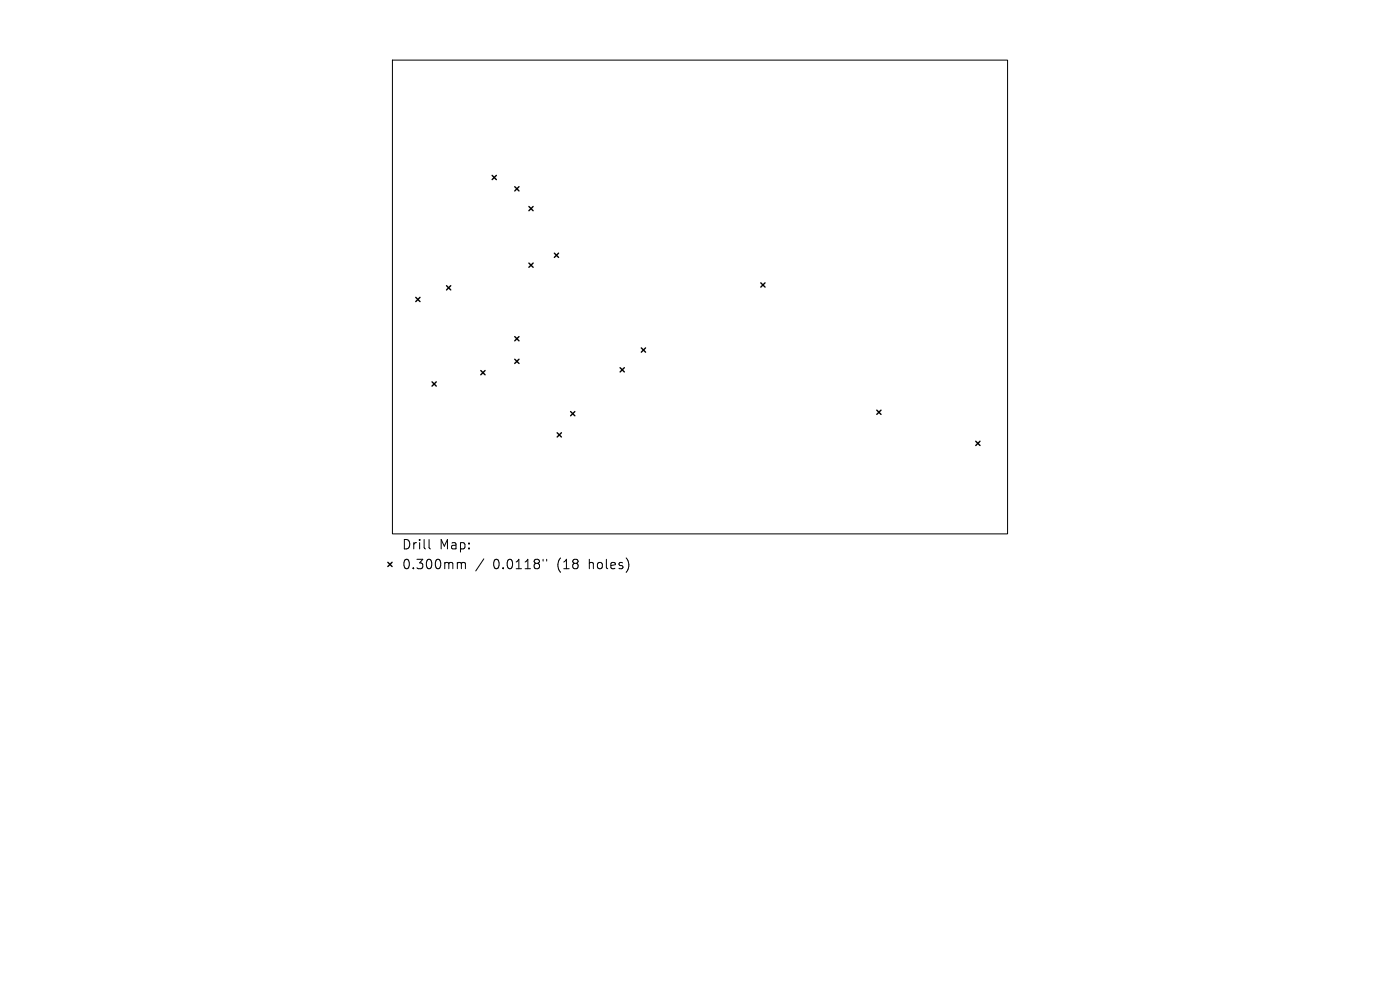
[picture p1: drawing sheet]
<svg xmlns="http://www.w3.org/2000/svg" width="297mm" height="210mm" viewBox="0 0 297 210" stroke-linecap="round" stroke-linejoin="round" font-family="sans-serif">
<defs><g id="words">
<g font-size="2.8">
<text x="85.2" y="116.8">Drill</text>
<text x="93.2" y="116.8">Map:</text>
<text x="85.2" y="121">0.300mm</text>
<text x="104.6" y="121">0.0118&quot;</text>
<text x="118.3" y="121">(18</text>
<text x="125.2" y="121">holes)</text>
</g>
</g></defs>
<path d="M83.3 12.8h130.5v100.5h-130.5zM91 114.4v1.8l.3 .2M97.3 119.3l.5 .1 .1 .2M97.9 119.6l.3-.3 .4 .1 .1 1.2M97.9 119.6v1M102.6 118.5l-1.7 2.6M115.2 118.6v.4M116 118.6v.4" fill="none" stroke="#000" stroke-width=".21"/>
<g fill="none" stroke="#000" stroke-width=".3">
<path d="M104.4 37.2l.9 .9M105.3 37.2l-.9 .9M109.2 39.6l.9 .9M110.1 39.6l-.9 .9M112.2 43.8l.9 .9M112.2 55.8l.9 .9M113.1 43.8l-.9 .9M113.1 55.8l-.9 .9M117.6 53.7l.9 .9M118.5 53.7l-.9 .9M88.2 63.1l.9 .9M89.1 63.1l-.9 .9"/>
<path d="M94.7 60.6l.9 .9M95.6 60.6l-.9 .9M102 78.6l.9 .9M102.9 78.6l-.9 .9M109.2 71.4l.9 .9M109.2 76.2l.9 .9M110.1 71.4l-.9 .9M110.1 76.2l-.9 .9M131.6 78l.9 .9M132.5 78l-.9 .9M136.1 73.8l.9 .9M137 73.8l-.9 .9"/>
<path d="M161.4 60l.9 .9M162.3 60l-.9 .9M91.7 81l.9 .9M92.6 81l-.9 .9M118.2 91.8l.9 .9M119.1 91.8l-.9 .9M121.1 87.3l.9 .9M122 87.3l-.9 .9M186 87l.9 .9M186.9 87l-.9 .9M207 93.6l.9 .9M207.9 93.6l-.9 .9"/>
<path d="M82.3 119.3l.9 .9M83.2 119.3l-.9 .9"/>
</g>
<use href="#words"/>
</svg>
